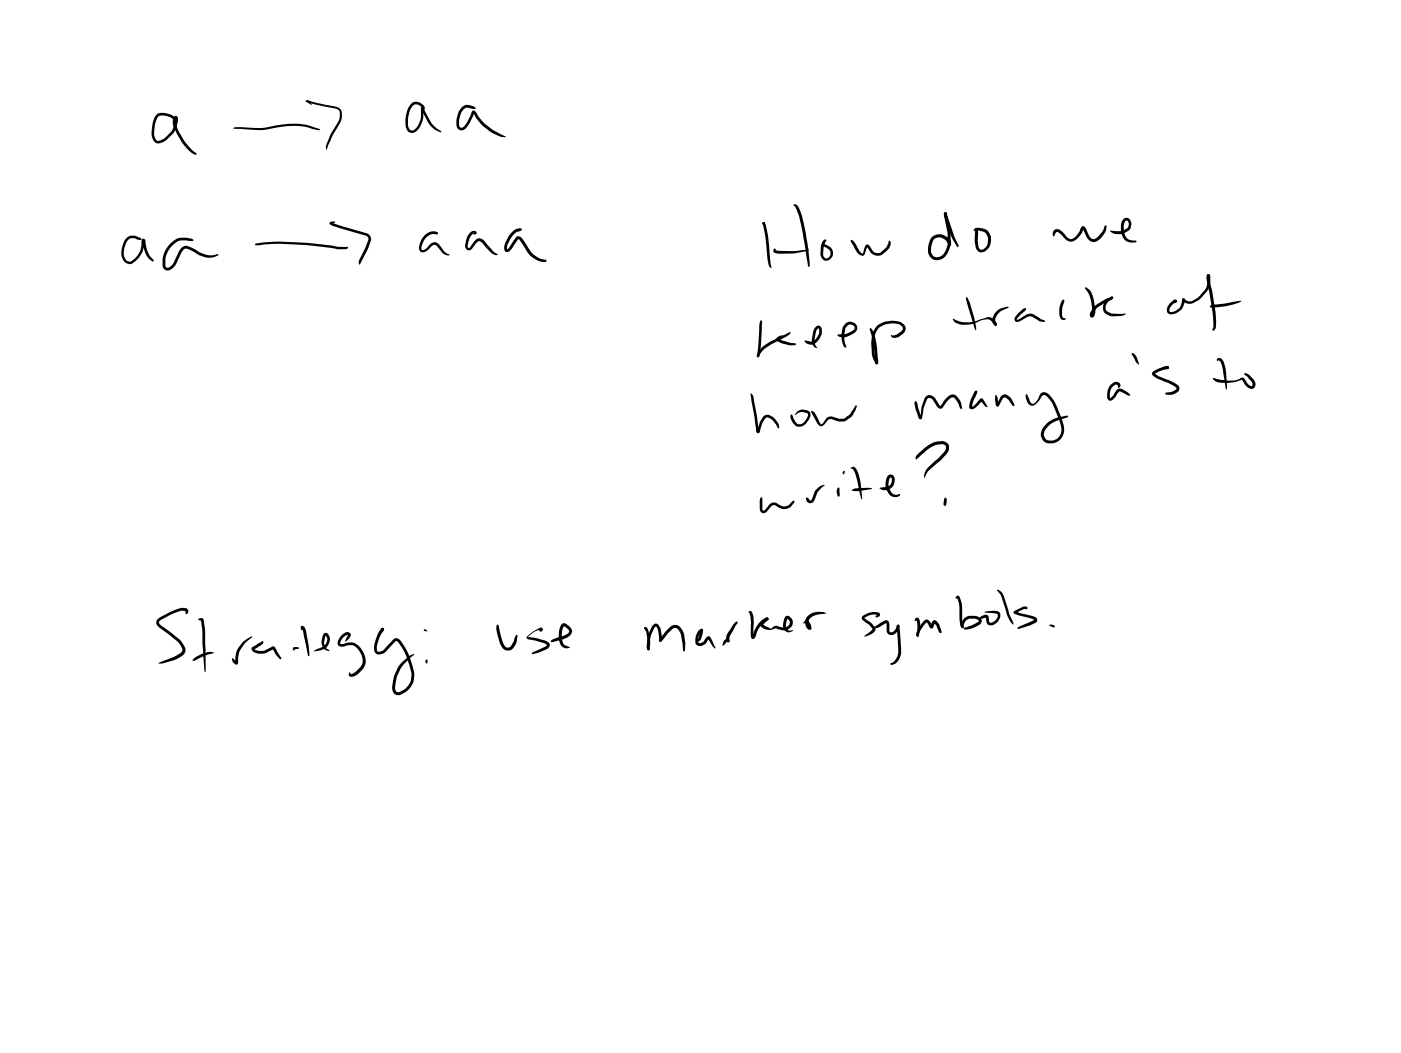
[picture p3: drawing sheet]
<svg xmlns="http://www.w3.org/2000/svg" width="108mm" height="81mm" viewBox="0 0 108 81" stroke-linecap="round" stroke-linejoin="round" font-family="sans-serif">
<g fill="#000">
<path d="M9.8 18.3a.69 .69 0 0 1 .7-.1l.3 .1 .1 .2-.6-.1a.57 .57 0 0 0-.6 .5 1.08 1.08 0 0 0 0 1.1l.4 .2 .5-.6a2.07 2.07 0 0 0 .3-1.1 .16 .16 0 0 1 .2-.1 .16 .16 0 0 1 .1 .2v.2a2.18 2.18 0 0 0 .6 1.3 1.43 1.43 0 0 1-.8-1.5l.1-.1v.1a1.62 1.62 0 0 1-1.2 1.7 .97 .97 0 0 1-.5-1.4zM12 8.8a1.23 1.23 0 0 1 1.5 .3v.2l-.5-.3-.6-.1a.68 .68 0 0 0-.5 .8v.8l.1 .3 .2 .1 .5-.2 .5-.6 .2-.4 .1-.6h.1l-.1 .5a4.5 4.5 0 0 0 1.6 2.1v.2h-.1a3.9 3.9 0 0 1-1.7-2.2v-.4l.1-.3a.22 .22 0 0 1 .3 0 .22 .22 0 0 1 0 .3l-.3 .8-.4 .5a1.25 1.25 0 0 1-.9 .5l-.2-.1a1.07 1.07 0 0 1-.2-1l.1-.7zM13.1 18.8l.1-.1a1.37 1.37 0 0 1 1.4-.3l.3 .1-.1 .1-.9-.1-.2 .1a1.83 1.83 0 0 0-.9 1.9l.2 .1 .4-.4a2.48 2.48 0 0 1 .7-1.2l.3-.1 .6 .3a2.28 2.28 0 0 0 1.2 .5l.6-.1a1.31 1.31 0 0 1-1.4 .1l-1.1-.5h-.1l-.2 .3a2.32 2.32 0 0 1-.8 1.2l-.4 .1-.3-.2a1.99 1.99 0 0 1 .6-1.8zM18 9.8l2.2 .1 1.7-.3a4.6 4.6 0 0 1 2.2 .2l.6 .2-.6-.1a4.4 4.4 0 0 0-2.2-.2l-1.8 .3-2.1-.1zM19.7 18.8l.8-.1a27.3 27.3 0 0 1 5.1 .2l1.2 .1v.1l-.1 .1h-.6l-.8-.1a26.7 26.7 0 0 0-4.8-.3l-.7 .1h-.1zM23.6 7.7l2.3 .5 .3 .2 .1 .3a1.4 1.4 0 0 1-.3 1l-.4 .8-.4 1h-.1a1.88 1.88 0 0 1 .4-1.2l.4-.6a1.24 1.24 0 0 0 .3-1.1l-.3-.2-1.9-.4-.4-.1zM23.6 7.7l.4 .4-.4-.3zM25.4 17.1h.2v.1l-.2 .1zM25.4 17.1l3 1a.45 .45 0 0 1 .1 .5l-.2 .7-.6 1.1-.1-.3 .8-1.6-.1-.2-2.6-.9-.3-.1zM25.4 17.1h.4l-.3 .2zM32.5 8.2l.1 .1v.1l-.2-.1zM31.7 8l.2-.2 .4 .1 .3 .2 .1 .3-.1 .3-.1-.4-.2-.2-.3-.1-.2 .2a2.08 2.08 0 0 0-.3 1.7l.1 .1h.3a1.51 1.51 0 0 0 .5-1.2v-.5l.1-.1 .1 .1v.5a1.26 1.26 0 0 1-.9 1.4l-.3-.1a2.07 2.07 0 0 1 .3-2.1z"/>
<path d="M32.5 8.3h.1l.7 1.3 .7 .6a1.27 1.27 0 0 1-1-.8l-.4-.7zM32.7 18.1l.4-.2a.55 .55 0 0 1 .6 .1l-.1 .1-.3-.1-.3 .1a.98 .98 0 0 0-.5 1.2l.3-.1 .4-.4a.41 .41 0 0 1 .6 0l.5 .6 .3 .2a.4 .4 0 0 1-.5-.2l-.6-.5-.7 .5h-.4a1.02 1.02 0 0 1 .3-1.3zM33.6 17.9h.1v.2l-.2-.1zM36.2 17.9l.4-.1a.13 .13 0 0 1 .1 .1 .13 .13 0 0 1 0 .1l-.2 .1v-.2v.1l-.1 .1a1.3 1.3 0 0 0-.4 .9l.1 .1h.1l.4-.5a.44 .44 0 0 1 .7 0l.7 .8 .3 .2a.11 .11 0 0 1-.1 .1 .11 .11 0 0 1-.1-.1 2.33 2.33 0 0 1-1-.9l-.2-.1-.6 .6-.2 .1-.2-.1a1.37 1.37 0 0 1 .3-1.3zM35.6 8.3a.71 .71 0 0 1 .9-.1l.2 .2h-.1l-.7-.1a.8 .8 0 0 0-.4 .6l-.1 .7v.2h.2l.2-.1 .2-.2 .3-.8a.18 .18 0 0 1 .1-.2 .18 .18 0 0 1 .2 .1l.3 .4a4.5 4.5 0 0 0 1.7 1.4l.4 .2a1.67 1.67 0 0 1-1.2-.4l-.8-.7-.6-.8h.2l-.4 .8-.3 .4-.3 .1-.3-.1a1.03 1.03 0 0 1-.1-.9l.1-.4zM39.4 17.9a.62 .62 0 0 1 .8-.2v.1a1.15 1.15 0 0 0-.9 .8l-.2 .3v.3l.7-1a.3 .3 0 0 1 .4 .2l.6 .9a1.69 1.69 0 0 0 1.3 .7v.1a.45 .45 0 0 1-.6 0l-.7-.4-.9-1.3-.5 .8-.3 .2a.31 .31 0 0 1-.3-.2 .31 .31 0 0 1 .1-.3l.2-.6zM58.8 17.1l.1 .1v.1zM58.8 17.1a.28 .28 0 0 1 .3 .4l.3 3.2-.1-.2-.2-.5zM59.6 19.2l.1-.1 .1 .2h.3h2.2l-1 .2h-1.5a.22 .22 0 0 1-.2-.3zM61.1 15.8h.2a1.57 1.57 0 0 1 .6 1.1l.4 2.3 .1 1.1-.1 .3-.7-3.8-.3-.8zM63.5 18.5a.13 .13 0 0 1 .2 .1 .13 .13 0 0 1-.1 .1l-.1 .4v.7l.1 .1h.2l.2-.2v-.3l-.1-.2-.5-.2-.1-.1 .1-.1 .3 .1 .4 .2 .1 .3-.1 .4a.49 .49 0 0 1-.6 .3 .49 .49 0 0 1-.3-.7l.1-.5zM65.5 18.5h.1l.1 .1 .5 .7 .3 .3 .1-.6a.24 .24 0 0 1 .3-.2 .24 .24 0 0 1 .2 .3l.3 .3 .4 .1 .5-.5 .2-.4a.14 .14 0 0 1 .1 0 .14 .14 0 0 1 0 .2 1.31 1.31 0 0 1-.6 .8l-.4 .1-.3-.1-.4-.6-.2 .4a.3 .3 0 0 1-.3 .3 .3 .3 0 0 1-.3-.2z"/>
<path d="M72.8 16.4h.1v.2h-.1zM72.8 16.4h.2l.5 1.8 .4 .8h-.2a6.7 6.7 0 0 1-1-2.5zM72.8 16.4h.1l.1 .1 .1 .7a2.74 2.74 0 0 1-.3 2.6 .77 .77 0 0 1-1 .2 .77 .77 0 0 1-.3-1 .88 .88 0 0 1 .9-.9 .88 .88 0 0 1 .9 .8h-.1h-.1l-.2-.4-.3-.2h-.4a.95 .95 0 0 0-.2 1.5h.1a.92 .92 0 0 0 .9-1v-.8l-.3-1.4zM75.1 17.6a1 1 0 0 1 .8 .1 1.03 1.03 0 0 1 0 1.7 .45 .45 0 0 1-.7-.4l-.1-1.2 .1-.2 .2 .3v1.2l.2 .1h.2a.85 .85 0 0 0 .3-1l-.3-.3-.7-.1zM81.2 17.7h.1a.66 .66 0 0 1 .7 .4l.3 .2 .3 .1 .3-.2 .3-.5a.24 .24 0 0 1 .3-.3 .24 .24 0 0 1 .2 .3l.2 .5a.34 .34 0 0 0 .6 .1l.4-.4 .2-.5h.1l.1 .1a1.45 1.45 0 0 1-.8 1.1 .58 .58 0 0 1-.8-.4l-.3-.6h.1l-.2 .4a.81 .81 0 0 1-1.1 .5l-.7-.6h-.1l-.2 .3-.1-.2zM85.6 17.8h.7l.5-.2 .1-.1 .1-.3-.1-.2h-.2a1.25 1.25 0 0 0 .1 1.4l.8 .2a.85 .85 0 0 1-.9-.1 .85 .85 0 0 1-.3-.8v-.5a.4 .4 0 0 1 .5-.4 .4 .4 0 0 1 .3 .6 1.04 1.04 0 0 1-1.5 .6l-.2-.2zM57.9 30.3l.2 .3 .2 1.4 .2 1.2h-.1l.2-.7 .4-.5h.2l.3 .1 .5 .6a.18 .18 0 0 1 .1 .1 .18 .18 0 0 1-.2 .2l-.4-.6-.4-.2-.4 .4-.2 .7a.19 .19 0 0 1-.2 0 .19 .19 0 0 1-.1-.3l-.4-2.6zM58.7 26.8l.7-.5 1.4-.7h.1l-.3 .3-.9 .5a1.97 1.97 0 0 0-1.2 1v.1h-.2a.72 .72 0 0 1 .4-.7zM58.6 24.7l.1 .1-.1 1.7v.8l-.2 .2-.1-.1zM58.6 38.3l.1 .1 .1 .9 .6-.5a.53 .53 0 0 1 .7 .1l.3 .1h.2l.5-.4h.1l-.2 .4a.72 .72 0 0 1-.8 .2l-.6-.3-.6 .6h-.3l-.2-.3v-.6zM59.9 26l.5-.2-.4 .3 1.4 .4a1.42 1.42 0 0 1-1.1 0l-.4-.3zM61 31.9l.3 .6 .2 .2h.1l.4-.2 .2-.3 .1-.3-.5-.2-.5 .3 .1-.3 .5-.1 .4 .1 .1 .2a1.15 1.15 0 0 1-.6 .9h-.4a1.1 1.1 0 0 1-.5-.7z"/>
<path d="M62.8 25.2a.28 .28 0 0 1 .4-.1 .28 .28 0 0 1 .1 .3 .91 .91 0 0 1-1.1 1.1l-.2-.2v-.1l.5 .1 .3-.2a.75 .75 0 0 0 .3-.8l-.2 .2-.1 .6v.4l.1 .2a.12 .12 0 0 1-.1 .1 .12 .12 0 0 1-.1-.1l-.1-.3v-.3l.1-.6zM62.2 38.3l.2 .3 .2-.2a1.23 1.23 0 0 1 .7-1h.2l-.1 .1a1.3 1.3 0 0 0-.6 .8l-.1 .4-.3 .1-.2-.2-.1-.2zM62.5 31.7l.3 .1 .5 .9 .5-.6h.3l.4 .1a.83 .83 0 0 0 1-.3l.4-.6h.1a1.53 1.53 0 0 1-.8 1.1 1.34 1.34 0 0 1-1.1-.1h-.3l-.4 .5h-.2l-.2-.2zM65.1 25a.51 .51 0 0 1 .9 0 .51 .51 0 0 1-.4 .8 .97 .97 0 0 1-1.1 0l.8-.1 .4-.2 .2-.3-.1-.1-.3-.1-.4 .3a2.01 2.01 0 0 0 .1 1.3v.2a.71 .71 0 0 1-.4-.9l.1-.6zM64.6 37.6h.1v.6l-.1 .1-.1-.4zM65 36.3h.1v.1a.1 .1 0 0 1-.1 .1 .1 .1 0 0 1-.1-.1 .1 .1 0 0 1 .1-.1zM65.5 36h.1a.34 .34 0 0 1 .5 .4l.2 .8 .1 1.3-.5-2-.2-.3zM65.6 37.8l.7-.2h.9l-1.1 .2h-.4zM67 25.3h.1l.3 .6 .3 1.9a.14 .14 0 0 1-.1 .2 .14 .14 0 0 1-.1 0l-.2-1.5zM67.6 25.1a1.72 1.72 0 0 1 2.1-.1v.1a.7 .7 0 0 1-.5 .9h-.4a.1 .1 0 0 1-.2 0 .11 .11 0 0 1 .1-.2h.4l.3-.2 .2-.3-.1-.2a1.54 1.54 0 0 0-1.7 .1 1.59 1.59 0 0 0-.5 1.4l.1 .8 .3 .6-.1 .1-.4-.6-.1-.9a1.94 1.94 0 0 1 .5-1.5zM68.4 36.6h.2h.2l.1 .4a.76 .76 0 0 1-1 .7l-.1-.1 .5-.1 .3-.2 .1-.4v-.1h-.1a1.04 1.04 0 0 0 0 .9l.1 .2a.47 .47 0 0 0 .6 .2h.1a.56 .56 0 0 1-.9-.1 1.27 1.27 0 0 1-.1-1.3zM70.8 35l.3-.4a1.86 1.86 0 0 1 1.7-.6 .59 .59 0 0 1 .4 .5 .59 .59 0 0 1-.4 .6l-1.2 1.2-.4 .5 .1-.4 .1-.3 1.2-1.2a.55 .55 0 0 0 .3-.5l-.3-.2-.3 .1a1.85 1.85 0 0 0-1 .5l-.7 .6v-.2z"/>
<path d="M70.6 30.9l.3 1 .1 .3h-.1l.1-.9 .4-.8 .2-.1 .3 .2 .6 .7 .3-.5 .4-.4a.42 .42 0 0 1 .5 .2l.4 .5v.4l-.4-.6-.2-.3-.3 .1-.4 .5a.34 .34 0 0 1-.4 .3l-.6-.7-.3-.1-.3 .7-.1 .7a.15 .15 0 0 1-.2 .2 .15 .15 0 0 1-.1-.1l-.3-1zM72.8 38.4h.1l.1 .2a.25 .25 0 0 1-.3 .4zM73.4 24.6h.1l.2 .1a2.34 2.34 0 0 0 1.6 0l.9-.3 .3 .2 .3 .3a.13 .13 0 0 1-.1 .2 .14 .14 0 0 1-.2-.2l-.3-.3-.5 .1a2.56 2.56 0 0 1-1.5 .3l-.6-.1zM74.5 22.9l.2 .4 .4 1.2 .1 .8v.2l-.6-1.9-.2-.6zM75.1 30.2l.2-.1v.1l-.1 .1zM75.1 30.2l.2-.1v.2l-.4 1h.1l.6-.6 .2 .1 .3 .6-.2-.1-.3-.4h.1l-.6 .6h-.2h-.2l.1-.6zM76.7 24l.4-.2 .6-.1-.5 .2a.72 .72 0 0 0-.5 .9 .12 .12 0 0 1 .1 .2 .12 .12 0 0 1-.2 0 .53 .53 0 0 1-.1-.5zM76.6 24.9h.2v.1h-.1h.1v.1h-.2v-.1h.1h-.1zM76.7 30.5h.1l.1 .2v.5h-.1l.3-.7 .3-.1 .5 .3 .3 .5-.2 .1-.3-.5-.3-.2-.1 .1-.2 .4a.18 .18 0 0 1-.2 .2 .18 .18 0 0 1-.2-.1zM78.5 24.1l.5-.4a.32 .32 0 0 1-.2 .4l-.5 .5 .8-.4h.3l1.1 .5v.1h-.4l-.7-.4-.4 .1a.67 .67 0 0 1-.8 .3v-.3zM79 30.4h.2l.2 .6 .2 .1 .3-.2 .4-.7a.55 .55 0 0 1 .6 .3 6.4 6.4 0 0 1 1.1 2.7l-.1 .3a.96 .96 0 0 1-1.6 .4l-.1-.5a1.73 1.73 0 0 1 1.3-1.2l.7-.2 .1 .1-.7 .3a1.56 1.56 0 0 0-1.2 1.1l.2 .3 .2 .1h.5l.3-.3a1.15 1.15 0 0 0 0-1.2l-.2-.5a2.48 2.48 0 0 0-.9-1.4h-.2l-.6 .7h-.3a.82 .82 0 0 1-.4-.8zM81.9 23.1l.1 .1-.1 .5-.1 .6 .1 .2 .2 .1-.2 .1a.42 .42 0 0 1-.3-.5v-.6z"/>
<path d="M83.6 22.2l.1-.1 .2 .2 .3 .4 .2 1.3-.1 .3a.21 .21 0 0 1-.3 .1 .21 .21 0 0 1 0-.3 2.12 2.12 0 0 1 1.2-1.1l.5-.2 .1 .1-.2 .2-1.1 .6-.4 .6 .1-.3-.1-.9-.2-.5zM85.3 23.1l.4-.3 .1 .1-.1 .1a.76 .76 0 0 0-.5 .8l.1 .2 .3 .2h1.1l-.3 .1-.7 .1-.4-.2a.69 .69 0 0 1 0-1.1zM85.6 29.6a.47 .47 0 0 1 .6-.1l.1 .1v.2l-.1 .1-.1-.2-.1-.1-.3 .2-.2 .4v.5l.3-.2 .3-.5 .1-.1 .7 .3 .2 .2-.1 .1-.8-.3-.5 .6-.3 .1-.1-.2v-.4zM87.2 27.3l.1-.1a1.03 1.03 0 0 1 .4 .9l-.2-.2zM89.6 28.3l.2-.1a.13 .13 0 0 1 .2 0 .13 .13 0 0 1-.1 .2h-.3zM88.8 28.7l.6-.4 .6-.1v.2l-.6 .2-.4 .2 1.7 .9 .2 .2-.1 .3a1.06 1.06 0 0 1-.9 .2l-.1-.1 .6-.1 .2-.2v-.1l-.6-.4-.7-.3a.55 .55 0 0 1-.5-.5zM90.2 23.3l.2-.1a.15 .15 0 0 1 .2-.1 .15 .15 0 0 1 0 .2h-.2l.1-.1 .1 .1-.4 .3-.1 .3 .1 .1h.3a.82 .82 0 0 0 .6-.7v-.1a.12 .12 0 0 1 0-.2 .12 .12 0 0 1 .2 .1v.1a1.08 1.08 0 0 1-1.2 1l-.2-.1v-.2zM91.1 23h.2v.2h-.2zM91.1 23l.6 .2 .7-.3 .5-.7 .2-.9-.1-.1 .1-.1 .2 .2v.5l-.2 .6a2.76 2.76 0 0 1-1.1 .9 .73 .73 0 0 1-.9-.1zM93 21.2l.1-.1 .1 .1-.1 .1h.1l.2 1.1a10.4 10.4 0 0 1 .3 2.7v.1a.15 .15 0 0 1-.1 .2 .15 .15 0 0 1-.2 0l.1-.3-.1-1-.4-2.6zM93.3 23.6l2.3-.4-.5 .2-.7 .2-1.1 .1-.1-.1zM93.4 29.2l.1-.1 .6 .2h1l.6-.2a.67 .67 0 0 1 .5 .5l.2 .2 .1-.1-.1-.3-.5-.6v-.1l.3 .2 .4 .3a.39 .39 0 0 1 .2 .5 .39 .39 0 0 1-.4 .3l-.4-.3-.3-.4-.6 .1-1 .1-.3-.1z"/>
<path d="M93.8 27.6h.2a.49 .49 0 0 1 .3 .4l.2 .8v1.2l-.3-1.8-.2-.4h-.3zM12.1 47.7l.7-.4a1.96 1.96 0 0 1 1.6-.4 .25 .25 0 0 1 0 .4l-.1-.2a1.44 1.44 0 0 0-1.2 .3l-.7 .4-.1 .2 1.5 1.3 .3 .3a.58 .58 0 0 1-.1 1 3.5 3.5 0 0 1-1.7 .5h-.1l1.3-.5 .4-.3 .2-.2-.4-.6-1.4-1.1a.43 .43 0 0 1-.2-.7zM15 50.7a1.79 1.79 0 0 1 1.5-.4l-1.4 .5a.13 .13 0 0 1-.1 .2 .13 .13 0 0 1-.1-.2zM15.3 47.7l.3-.1a5.1 5.1 0 0 1 .2 2.1v2.1l-.3-4h-.2v-.1zM18.7 49.4l.7-.4v.1l-.5 .4-.3 .5a1.86 1.86 0 0 0-.3 1.1 .26 .26 0 0 1-.2 .1 .26 .26 0 0 1-.2-.3v-.2l.3 .3-.1 .1a1.84 1.84 0 0 1 .3-1.2zM19.4 49.9l.8-.5h.1l-.1 .3-.7 .3h.1l.3 .1h.4l.8-.3 .6 .9-.1 .1-.4-.4-.2-.4h.1a1.52 1.52 0 0 1-1.3 .4l-.3-.2zM22.6 49.9h.2h.3l-.4 .2a.1 .1 0 0 1-.1-.1 .1 .1 0 0 1 0-.1zM23.2 48.3a.33 .33 0 0 1 .4 .4l.2 1.1v.7v.1l-.6-2.2h.2l-.1 .1a.13 .13 0 0 1-.1 0 .13 .13 0 0 1 0-.2zM25 48.8a.57 .57 0 0 1 .5 .4 .57 .57 0 0 1-.3 .6l-.2 .2-.8 .2 .8-.4 .2-.5-.1-.3-.1 .6 .1 .3 .3 .2-.1 .1-.3-.2-.2-.3v-.3zM26.3 48.9h.1a.34 .34 0 0 1 .3-.2 .34 .34 0 0 1 .3 .3l-.4 .4 .2-.5-.4 .3-.2 .4h.3a1.12 1.12 0 0 1 1.6 .8l.1 .6-.1 .4-.6 .6-.4 .1a.2 .2 0 0 1-.2 0 .2 .2 0 0 1 0-.3l.1 .1v.1l.2-.1 .6-.5a1.23 1.23 0 0 0-.5-1.7h-.4l-.5 .1h-.3l-.1-.4zM29.4 48.4h.2v.2l-.5 .5zM29.4 48.4h.1l.1 .1-.2 .3a1.96 1.96 0 0 0-.3 1.3l.1 .1 .3-.1 1-.9a.46 .46 0 0 1 .5 .3 5.3 5.3 0 0 1 .9 2.7 1.38 1.38 0 0 1-1.4 1.3l-.2-.1-.1-.3a2.86 2.86 0 0 1 1.5-2.7h.2v.1a3.5 3.5 0 0 0-1.3 1.6l-.2 1 .1 .2h.3a1.35 1.35 0 0 0 .9-1.5 4.4 4.4 0 0 0-1.1-2.4l-.8 .7a.55 .55 0 0 1-.9 .1 2.35 2.35 0 0 1 .5-1.8z"/>
<path d="M32.8 50.8l.2 .1-.1 .2a.13 .13 0 0 1-.2-.1 .13 .13 0 0 1 .1-.2zM38.3 48.1l.2 .3a2.49 2.49 0 0 0 .5 1.5h.1a.33 .33 0 0 0 .4-.3l.3-.7 .1 .1-.1 .4a.96 .96 0 0 1-.5 .7 .7 .7 0 0 1-.8-.7l-.2-.8zM40.6 49l.4-.3a.76 .76 0 0 1 .8-.3 .16 .16 0 0 1 0 .2 .16 .16 0 0 1-.2 .1l-.1-.1 .2-.1a1.55 1.55 0 0 0-1 .5v.1l.6 .1 .8 .2 .2 .2v.2l-.2 .2-1.1 .4v-.1l1.1-.6-.2-.1-1-.3a.21 .21 0 0 1-.3-.2zM43.3 48.1l.3-.1 .3 .3 .2 .3-.1 .2-.5 .4-1 .3-.1-.1 .1-.1 .9-.3 .4-.2v-.2l-.4-.4a1.56 1.56 0 0 0 0 1.4l.5 .3a.49 .49 0 0 1-.8-.3 1.62 1.62 0 0 1 .2-1.5zM49.7 48.3h.1v.2h-.1zM49.7 48.3h.1l.1 .1 .1 .5 .1 .7v.4l-.1 .1-.1-.1v-.6zM49.7 48.3l.1 .1v.2l-.2-.1zM50.4 48.1a.35 .35 0 0 1 .4 0 .35 .35 0 0 1 .1 .4l.1 .9-.1 .1-.1-.2-.1-.8-.2-.2-.4 .7-.1 1.1a.26 .26 0 0 1-.2-.4l.1-.3a2.48 2.48 0 0 1 .5-1.3zM49.9 49.9h.1v.2h-.1zM51.5 48.4a.64 .64 0 0 1 .7-.2 .64 .64 0 0 1 .5 .6l.1 .8-.1 .6-.2-1.3-.4-.5a.62 .62 0 0 0-.6 .4l-.5 .6h-.2v-.1zM54 48.5a.23 .23 0 0 1 .2 .1 .23 .23 0 0 1-.1 .3l-.1 .4-.2 .1zM54 48.5h.1v.1l-.1 .1z"/>
<path d="M53.9 48.6l.2-.1 .1 .1-.4 .4v.5l.2 .1 .2-.1 .2-.4 .2-.1 .5 .9v.1l-.2-.2-.3-.6-.2 .4-.5 .2a.31 .31 0 0 1-.3-.3v-.5zM55.8 49.3l.3-.1 .1 .2-.1 .1-.1-.1-.3 .4zM56.6 48l.2-.1v.1l-.6 1v.5a.33 .33 0 0 1-.2-.6zM56 49.3h.2v.2h-.2zM57.7 47.1h.2a1.42 1.42 0 0 1 .2 1v1l-.1-.1 .1-.4 .4-.6 .5-.4h.1l.1 .1-.6 .5-.3 .7a.23 .23 0 0 1-.1 .3 .23 .23 0 0 1-.3-.1v-1.1zM59 47.6h.2v.2h-.2zM58.7 47.9l.3-.3h.2v.2l-.4 .3 .6 .3h.1a.53 .53 0 0 1 .7-.1h.4l.2-.2v-.2l-.1-.2-.1 .7 .1 .2h.4l-.2 .1a.44 .44 0 0 1-.6-.5l.1-.5a.25 .25 0 0 1 .2-.2 .25 .25 0 0 1 .2 0l.2 .1a.52 .52 0 0 1-.1 .8 .92 .92 0 0 1-1.1 0l-.4 .1h-.5l-.3-.3zM62.2 47.5a1.3 1.3 0 0 1 1.4-.3l-.2 .1a1.32 1.32 0 0 0-1 .4l-.1 .2 .1 .4-.1 .1-.1-.4h-.3l.1-.2h.2l.3 .5a.2 .2 0 0 1-.2 .2 .2 .2 0 0 1-.2-.2 .72 .72 0 0 1 .1-.8zM67.3 48.3l.8-.5h.3l.1 .2v.7h.2l.2-.1 .3-.5a.44 .44 0 0 1-.1 .6l-.3 .2-.4-.1-.1-.1v-.7l-.6 .4h-.4zM66.5 47.5l.5-.3h.6a.18 .18 0 0 1 .2 .1 .18 .18 0 0 1-.1 .2l-.2 .1v-.1l.1-.2v.1l-.3-.1-.7 .3 .7 .6a.29 .29 0 0 1 0 .5l-.7 .3 .6-.5-.2-.4-.6-.3zM69.1 48.2h.2l.1 1.4a1.47 1.47 0 0 1-.4 1.5l-.3 .1h-.1a1.01 1.01 0 0 0 .6-.9zM70.6 47.6a.24 .24 0 0 1 .2 .1 .24 .24 0 0 1 .1 .2l-.1 .9a.13 .13 0 0 1 0 .2 .13 .13 0 0 1-.2 0l.1-.6-.1-.6h.1h-.2z"/>
<path d="M71.2 47.8l.2-.1 .2 .1 .2 .4-.1 .1 .1-.4 .2-.1a.95 .95 0 0 1 .5 .8 .12 .12 0 0 1-.1 .2 .12 .12 0 0 1-.1-.2l-.3-.6-.1 .3a.21 .21 0 0 1-.2 .1 .21 .21 0 0 1-.2-.3l-.1-.1h-.1l-.4 .6-.1 .3v.1a.15 .15 0 0 1-.2-.1 .15 .15 0 0 1 0-.2zM70.7 48.9h.1v.1h-.2zM73.7 45.9h.1a.94 .94 0 0 1 .3 1v.9l.2 .5-.1 .1-.2-.3-.1-1.4-.1-.6h-.2zM74.3 47.7a1.09 1.09 0 0 1 1.2-.1l.1 .2v.2l-.6 .4-.5 .1-.3-.1 1.1-.5 .1-.1-.3-.1h-.4l-.3 .1-.1 .3a.17 .17 0 0 1 0 .2 .17 .17 0 0 1-.2 .1v-.3zM75.9 47.2l.7-.1 .4 .1 .1 .4-.3 .4a.58 .58 0 0 1-.7 .1l-.1-.1v-.4l-.5 .1a.54 .54 0 0 1 .5-.3l.3 .6 .4-.2 .2-.3-.1-.2zM76.8 45.5h.3l.2 .3 .8 2.3-.2-.1-.2-.5-.5-1.5zM78.1 47.1l.7-.3a.24 .24 0 0 1 .4 .1l-.1 .1-.1-.2v.1l-.8 .3v-.1l1.5 .4 .2 .2v.2l-.5 .3-.9 .3-.1-.1v-.1l1.3-.5-1.5-.5-.1-.1zM80.9 48.2l.2-.1 .2 .2-.1 .1z"/>
<circle cx="33.6" cy="18" r=".09"/>
<circle cx="58.8" cy="17.2" r=".1"/>
<circle cx="67.6" cy="28" r=".11"/>
<circle cx="90" cy="28.3" r=".11"/>
<circle cx="29.5" cy="48.5" r=".12"/>
</g>
<g fill="#000">
<path d="M32.6 48.5h.1z" fill-rule="evenodd"/>
<path d="M32.7 48.5l.1 .1h-.1z" fill-rule="evenodd"/>
<path d="M32.7 48.6l.1-.1 .1 .1z" fill-rule="evenodd"/>
</g>
</svg>
